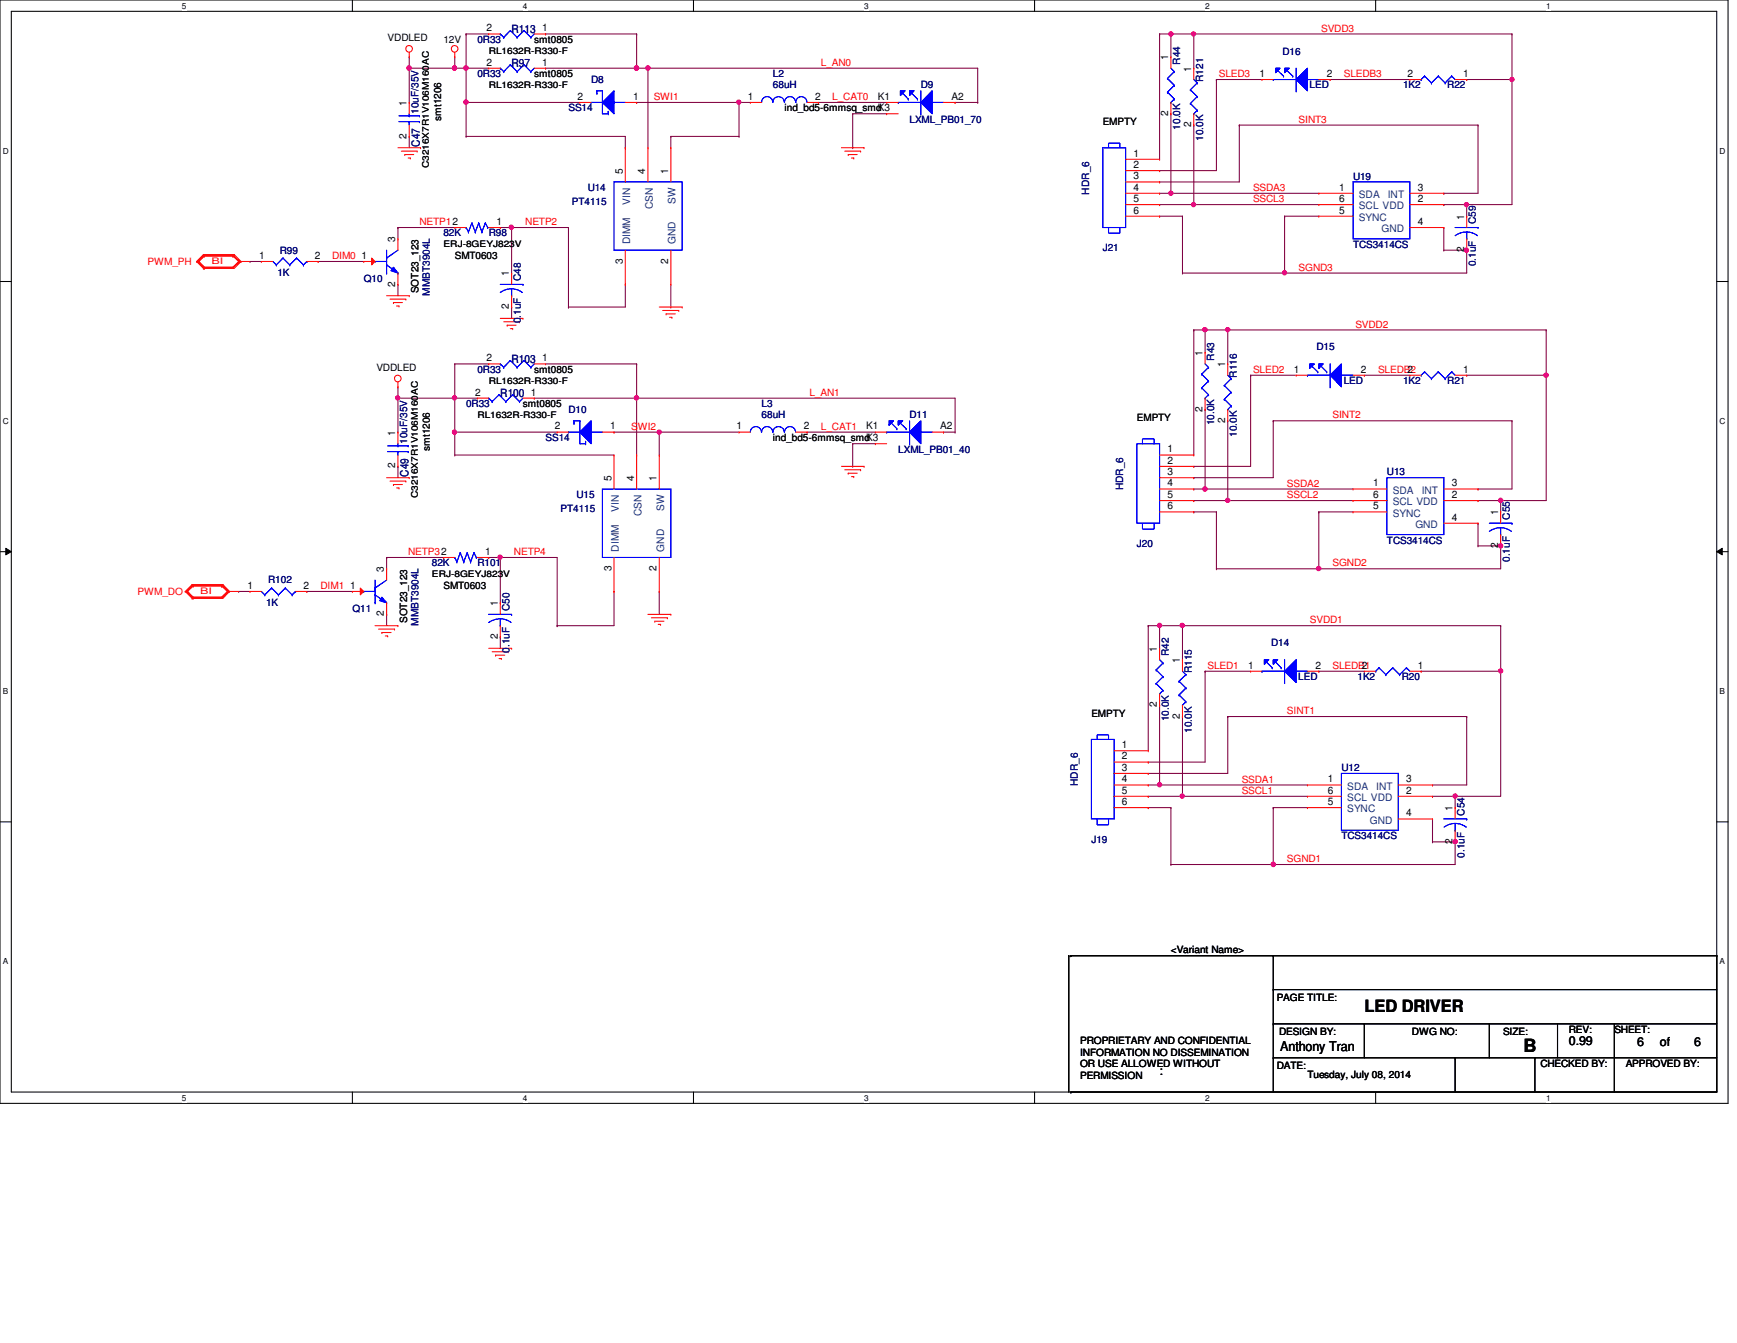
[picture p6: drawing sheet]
<svg xmlns="http://www.w3.org/2000/svg" width="279mm" height="216mm" viewBox="0 0 279 216" stroke-linecap="round" stroke-linejoin="round" font-family="sans-serif">
<defs><g id="words">
<text font-size="2.9" x="245.1" y="169.1">B</text>
<text font-size="2.7" x="219.5" y="162.7">LED DRIVER</text>
<text font-size="2.2" x="205.9" y="169">Anthony Tran</text>
<g font-size="2">
<text x="186.5" y="172.8">:</text>
<text x="252.3" y="168.1">0.99</text>
<text x="263.4" y="168.2">6</text>
<text x="267" y="168.2">of</text>
<text x="272.5" y="168.2">6</text>
</g>
<g font-size="1.8" fill="#000080">
<text x="82.3" y="5.3">R113</text>
<text x="82.3" y="10.8">R97</text>
<text x="67.5" y="23.6" transform="rotate(-90 67.5 23.6)">C47</text>
<text x="82.3" y="58.3">R103</text>
<text x="80.5" y="63.8">R100</text>
<text x="65.7" y="76.6" transform="rotate(-90 65.7 76.6)">C49</text>
</g>
<g font-size="1.7">
<text x="78.3" y="5">2</text>
<text x="87.2" y="5">1</text>
<text x="78.3" y="10.5">2</text>
<text x="87.2" y="10.5">1</text>
<text x="187.9" y="9.7" transform="rotate(-90 187.9 9.7)">1</text>
<text x="191.6" y="11.5" transform="rotate(-90 191.6 11.5)">1</text>
<text x="65.4" y="17" transform="rotate(-90 65.4 17)">1</text>
<text x="92.9" y="16">2</text>
<text x="101.9" y="16">1</text>
<text x="120.3" y="16">1</text>
<text x="131.1" y="16">2</text>
<text x="141.2" y="16">K1</text>
<text x="153" y="16">A2</text>
<text x="202.6" y="12.4">1</text>
<text x="213.4" y="12.4">2</text>
<text x="226.4" y="12.4">2</text>
<text x="235.3" y="12.4">1</text>
<text x="65.4" y="22.3" transform="rotate(-90 65.4 22.3)">2</text>
<text x="187.9" y="18.6" transform="rotate(-90 187.9 18.6)">2</text>
<text x="191.6" y="20.4" transform="rotate(-90 191.6 20.4)">2</text>
<text x="100.2" y="28" transform="rotate(-90 100.2 28)">5</text>
<text x="103.8" y="28" transform="rotate(-90 103.8 28)">4</text>
<text x="107.5" y="28" transform="rotate(-90 107.5 28)">1</text>
<text x="182.3" y="25.2">1</text>
<text x="182.3" y="27">2</text>
<text x="182.3" y="28.8">3</text>
<text x="182.3" y="30.6">4</text>
<text x="182.3" y="32.5">5</text>
<text x="182.3" y="34.3">6</text>
<text x="215.4" y="32.5">6</text>
<text x="215.4" y="30.6">1</text>
<text x="215.4" y="34.3">5</text>
<text x="228" y="30.6">3</text>
<text x="228" y="32.5">2</text>
<text x="235.5" y="35.3" transform="rotate(-90 235.5 35.3)">1</text>
<text x="41.7" y="41.6">1</text>
<text x="50.6" y="41.6">2</text>
<text x="58.1" y="41.6">1</text>
<text x="63.6" y="38.9" transform="rotate(-90 63.6 38.9)">3</text>
<text x="79.9" y="36.2">1</text>
<text x="228" y="36.2">4</text>
<text x="235.5" y="40.6" transform="rotate(-90 235.5 40.6)">2</text>
<text x="63.6" y="46.1" transform="rotate(-90 63.6 46.1)">2</text>
<text x="81.9" y="44.4" transform="rotate(-90 81.9 44.4)">1</text>
<text x="100.2" y="42.4" transform="rotate(-90 100.2 42.4)">3</text>
<text x="107.5" y="42.4" transform="rotate(-90 107.5 42.4)">2</text>
<text x="81.9" y="49.7" transform="rotate(-90 81.9 49.7)">2</text>
<text x="78.3" y="58.1">2</text>
<text x="87.2" y="58.1">1</text>
<text x="193.4" y="57.2" transform="rotate(-90 193.4 57.2)">1</text>
<text x="197.1" y="59.1" transform="rotate(-90 197.1 59.1)">1</text>
<text x="208.1" y="59.9">1</text>
<text x="218.9" y="59.9">2</text>
<text x="226.4" y="59.9">2</text>
<text x="235.3" y="59.9">1</text>
<text x="76.4" y="63.6">2</text>
<text x="85.4" y="63.6">1</text>
<text x="63.6" y="70.1" transform="rotate(-90 63.6 70.1)">1</text>
<text x="89.2" y="69">2</text>
<text x="98.2" y="69">1</text>
<text x="118.5" y="69">1</text>
<text x="129.3" y="69">2</text>
<text x="139.3" y="69">K1</text>
<text x="151.2" y="69">A2</text>
<text x="193.4" y="66.2" transform="rotate(-90 193.4 66.2)">2</text>
<text x="197.1" y="68" transform="rotate(-90 197.1 68)">2</text>
<text x="63.6" y="75.3" transform="rotate(-90 63.6 75.3)">2</text>
<text x="98.3" y="77.3" transform="rotate(-90 98.3 77.3)">5</text>
<text x="102" y="77.3" transform="rotate(-90 102 77.3)">4</text>
<text x="105.6" y="77.3" transform="rotate(-90 105.6 77.3)">1</text>
<text x="187.8" y="72.7">1</text>
<text x="187.8" y="74.5">2</text>
<text x="187.8" y="76.4">3</text>
<text x="187.8" y="78.2">4</text>
<text x="187.8" y="80.1">5</text>
<text x="187.8" y="81.9">6</text>
<text x="220.9" y="80.1">6</text>
<text x="220.9" y="78.2">1</text>
<text x="220.9" y="81.9">5</text>
<text x="233.5" y="78.2">3</text>
<text x="233.5" y="80.1">2</text>
<text x="233.5" y="83.7">4</text>
<text x="241" y="82.8" transform="rotate(-90 241 82.8)">1</text>
<text x="78.1" y="89.2">1</text>
<text x="241" y="88.1" transform="rotate(-90 241 88.1)">2</text>
<text x="39.8" y="94.7">1</text>
<text x="48.8" y="94.7">2</text>
<text x="56.3" y="94.7">1</text>
<text x="61.8" y="92" transform="rotate(-90 61.8 92)">3</text>
<text x="98.3" y="91.8" transform="rotate(-90 98.3 91.8)">3</text>
<text x="105.6" y="91.8" transform="rotate(-90 105.6 91.8)">2</text>
<text x="61.8" y="99.1" transform="rotate(-90 61.8 99.1)">2</text>
<text x="80.1" y="97.5" transform="rotate(-90 80.1 97.5)">1</text>
<text x="80.1" y="102.7" transform="rotate(-90 80.1 102.7)">2</text>
<text x="186.1" y="104.8" transform="rotate(-90 186.1 104.8)">1</text>
<text x="189.8" y="106.6" transform="rotate(-90 189.8 106.6)">1</text>
<text x="200.8" y="107.5">1</text>
<text x="211.6" y="107.5">2</text>
<text x="219.1" y="107.5">2</text>
<text x="228" y="107.5">1</text>
<text x="186.1" y="113.7" transform="rotate(-90 186.1 113.7)">2</text>
<text x="189.8" y="115.5" transform="rotate(-90 189.8 115.5)">2</text>
<text x="180.5" y="120.3">1</text>
<text x="180.5" y="122.1">2</text>
<text x="180.5" y="123.9">3</text>
<text x="180.5" y="125.8">4</text>
<text x="213.6" y="125.8">1</text>
<text x="226.2" y="125.8">3</text>
<text x="180.5" y="127.6">5</text>
<text x="180.5" y="129.4">6</text>
<text x="213.6" y="127.6">6</text>
<text x="213.6" y="129.4">5</text>
<text x="226.2" y="127.6">2</text>
<text x="226.2" y="131.2">4</text>
<text x="233.6" y="130.4" transform="rotate(-90 233.6 130.4)">1</text>
<text x="233.6" y="135.6" transform="rotate(-90 233.6 135.6)">2</text>
</g>
<g font-size="1.7" fill="#004080">
<text x="101.3" y="32.9" transform="rotate(-90 101.3 32.9)">VIN</text>
<text x="105" y="33.7" transform="rotate(-90 105 33.7)">CSN</text>
<text x="108.7" y="32.8" transform="rotate(-90 108.7 32.8)">SW</text>
<text x="218.6" y="33.7">SCL VDD</text>
<text x="218.6" y="31.8">SDA</text>
<text x="218.6" y="35.5">SYNC</text>
<text x="223.2" y="31.8">INT</text>
<text x="101.3" y="39.3" transform="rotate(-90 101.3 39.3)">DIMM</text>
<text x="108.7" y="39.3" transform="rotate(-90 108.7 39.3)">GND</text>
<text x="222.2" y="37.3">GND</text>
<text x="99.5" y="82.3" transform="rotate(-90 99.5 82.3)">VIN</text>
<text x="103.2" y="83" transform="rotate(-90 103.2 83)">CSN</text>
<text x="106.8" y="82.2" transform="rotate(-90 106.8 82.2)">SW</text>
<text x="224" y="81.2">SCL VDD</text>
<text x="224" y="79.4">SDA</text>
<text x="224" y="83.1">SYNC</text>
<text x="228.7" y="79.4">INT</text>
<text x="99.5" y="88.7" transform="rotate(-90 99.5 88.7)">DIMM</text>
<text x="106.8" y="88.7" transform="rotate(-90 106.8 88.7)">GND</text>
<text x="227.7" y="84.9">GND</text>
<text x="216.7" y="128.8">SCL VDD</text>
<text x="216.7" y="127">SDA</text>
<text x="216.7" y="130.6">SYNC</text>
<text x="221.4" y="127">INT</text>
<text x="220.3" y="132.4">GND</text>
</g>
<g font-size="1.6" fill="#f00">
<text x="212.5" y="5.1">SVDD3</text>
<text x="132" y="10.6">L_AN0</text>
<text x="105.2" y="16.1">SWI1</text>
<text x="133.9" y="16.1">L_CAT0</text>
<text x="196" y="12.4">SLED3</text>
<text x="216.2" y="12.4">SLEDB3</text>
<text x="208.9" y="19.7">SINT3</text>
<text x="201.5" y="32.5">SSCL3</text>
<text x="201.5" y="30.7">SSDA3</text>
<text x="53.4" y="41.7">DIM0</text>
<text x="67.5" y="36.2">NETP12</text>
<text x="84.5" y="36.2">NETP2</text>
<text x="23.7" y="42.6">PWM_PH</text>
<text x="208.9" y="43.5">SGND3</text>
<text x="218" y="52.7">SVDD2</text>
<text x="201.5" y="59.9">SLED2</text>
<text x="221.7" y="59.9">SLEDB2</text>
<text x="130.2" y="63.6">L_AN1</text>
<text x="101.5" y="69.1">SWI2</text>
<text x="132" y="69.1">L_CAT1</text>
<text x="214.3" y="67.3">SINT2</text>
<text x="207" y="80.1">SSCL2</text>
<text x="207" y="78.2">SSDA2</text>
<text x="65.7" y="89.2">NETP32</text>
<text x="82.7" y="89.2">NETP4</text>
<text x="22.1" y="95.6">PWM_DO</text>
<text x="51.6" y="94.7">DIM1</text>
<text x="214.3" y="91.1">SGND2</text>
<text x="210.7" y="100.2">SVDD1</text>
<text x="194.2" y="107.5">SLED1</text>
<text x="214.3" y="107.5">SLEDB1</text>
<text x="207" y="114.8">SINT1</text>
<text x="199.7" y="125.8">SSDA1</text>
<text x="199.7" y="127.6">SSCL1</text>
<text x="207" y="138.6">SGND1</text>
</g>
<g font-size="1.6">
<text x="62.4" y="6.6">VDDLED</text>
<text x="71.3" y="6.9">12V</text>
<text x="85.9" y="6.9">smt0805</text>
<text x="85.9" y="12.4">smt0805</text>
<text x="126.2" y="17.9">ind_bd5-6mmsq_smdK3</text>
<text x="71" y="19.4" transform="rotate(-90 71 19.4)">smt1206</text>
<text x="177.4" y="20.1">EMPTY</text>
<text x="73.2" y="41.7">SMT0603</text>
<text x="67.3" y="47.2" transform="rotate(-90 67.3 47.2)">SOT23_123</text>
<text x="60.5" y="59.6">VDDLED</text>
<text x="85.9" y="59.9">smt0805</text>
<text x="84.1" y="65.4">smt0805</text>
<text x="124.3" y="70.9">ind_bd5-6mmsq_smdK3</text>
<text x="182.9" y="67.6">EMPTY</text>
<text x="69.1" y="72.4" transform="rotate(-90 69.1 72.4)">smt1206</text>
<text x="71.3" y="94.7">SMT0603</text>
<text x="65.5" y="100.2" transform="rotate(-90 65.5 100.2)">SOT23_123</text>
<text x="175.6" y="115.2">EMPTY</text>
<text x="188.3" y="153.2">&lt;Variant Name&gt;</text>
<text x="205.4" y="160.9">PAGE TITLE:</text>
<text x="173.7" y="167.9">PROPRIETARY AND CONFIDENTIAL</text>
<text x="205.7" y="166.4">DESIGN BY:</text>
<text x="227.1" y="166.4">DWG NO:</text>
<text x="241.8" y="166.4">SIZE:</text>
<text x="252.3" y="166">REV:</text>
<text x="259.7" y="166">SHEET:</text>
<text x="173.7" y="169.7">INFORMATION NO DISSEMINATION</text>
<text x="173.7" y="171.6">OR USE ALLOWED WITHOUT</text>
<text x="173.7" y="173.4">PERMISSION</text>
<text x="205.4" y="171.9">DATE:</text>
<text x="210.3" y="173.4">Tuesday, July 08, 2014</text>
<text x="247.8" y="171.5">CHECKED BY:</text>
<text x="261.5" y="171.5">APPROVED BY:</text>
</g>
<g font-size="1.6" fill="#000080">
<text x="76.8" y="6.9">0R33</text>
<text x="189.8" y="10.4" transform="rotate(-90 189.8 10.4)">R44</text>
<text x="206.3" y="8.8">D16</text>
<text x="76.8" y="12.4">0R33</text>
<text x="91.4" y="17.9">SS14</text>
<text x="95.1" y="13.3">D8</text>
<text x="124.3" y="12.4">L2</text>
<text x="124.3" y="14.2">68uH</text>
<text x="148.1" y="14.2">D9</text>
<text x="193.5" y="13.2" transform="rotate(-90 193.5 13.2)">R121</text>
<text x="210.7" y="14.2">LED</text>
<text x="225.7" y="14.2">1K2</text>
<text x="232.8" y="14.2">R22</text>
<text x="67.3" y="18.3" transform="rotate(-90 67.3 18.3)">10uF/35V</text>
<text x="146.3" y="19.7">LXML_PB01_70</text>
<text x="189.8" y="20.8" transform="rotate(-90 189.8 20.8)">10.0K</text>
<text x="193.5" y="22.6" transform="rotate(-90 193.5 22.6)">10.0K</text>
<text x="217.6" y="28.9">U19</text>
<text x="92" y="32.9">PT4115</text>
<text x="94.5" y="30.7">U14</text>
<text x="175.2" y="31.3" transform="rotate(-90 175.2 31.3)">HDR_6</text>
<text x="45" y="40.8">R99</text>
<text x="71.3" y="38">82K</text>
<text x="78.6" y="38">R98</text>
<text x="177.4" y="40.4">J21</text>
<text x="217.6" y="39.8">TCS3414CS</text>
<text x="237.4" y="36" transform="rotate(-90 237.4 36)">C59</text>
<text x="44.6" y="44.4">1K</text>
<text x="58.5" y="45.3">Q10</text>
<text x="69.1" y="47.5" transform="rotate(-90 69.1 47.5)">MMBT3904L</text>
<text x="83.8" y="45.2" transform="rotate(-90 83.8 45.2)">C48</text>
<text x="237.4" y="42.8" transform="rotate(-90 237.4 42.8)">0.1uF</text>
<text x="83.8" y="51.9" transform="rotate(-90 83.8 51.9)">0.1uF</text>
<text x="76.8" y="59.9">0R33</text>
<text x="195.3" y="58" transform="rotate(-90 195.3 58)">R43</text>
<text x="211.8" y="56.3">D15</text>
<text x="75" y="65.4">0R33</text>
<text x="122.5" y="65.4">L3</text>
<text x="199" y="60.7" transform="rotate(-90 199 60.7)">R116</text>
<text x="216.2" y="61.8">LED</text>
<text x="225.7" y="61.8">1K2</text>
<text x="232.8" y="61.8">R21</text>
<text x="65.5" y="71.3" transform="rotate(-90 65.5 71.3)">10uF/35V</text>
<text x="87.8" y="70.9">SS14</text>
<text x="91.4" y="66.3">D10</text>
<text x="122.5" y="67.3">68uH</text>
<text x="146.3" y="67.3">D11</text>
<text x="195.3" y="68.4" transform="rotate(-90 195.3 68.4)">10.0K</text>
<text x="199" y="70.2" transform="rotate(-90 199 70.2)">10.0K</text>
<text x="144.5" y="72.8">LXML_PB01_40</text>
<text x="223.1" y="76.4">U13</text>
<text x="90.2" y="82.3">PT4115</text>
<text x="92.7" y="80.1">U15</text>
<text x="180.7" y="78.8" transform="rotate(-90 180.7 78.8)">HDR_6</text>
<text x="242.9" y="83.6" transform="rotate(-90 242.9 83.6)">C55</text>
<text x="182.9" y="87.9">J20</text>
<text x="223.1" y="87.4">TCS3414CS</text>
<text x="43.1" y="93.8">R102</text>
<text x="69.5" y="91.1">82K</text>
<text x="76.8" y="91.1">R101</text>
<text x="242.9" y="90.3" transform="rotate(-90 242.9 90.3)">0.1uF</text>
<text x="42.8" y="97.5">1K</text>
<text x="56.7" y="98.3">Q11</text>
<text x="67.3" y="100.6" transform="rotate(-90 67.3 100.6)">MMBT3904L</text>
<text x="82" y="98.2" transform="rotate(-90 82 98.2)">C50</text>
<text x="82" y="104.9" transform="rotate(-90 82 104.9)">0.1uF</text>
<text x="188" y="105.5" transform="rotate(-90 188 105.5)">R42</text>
<text x="204.5" y="103.8">D14</text>
<text x="191.7" y="108.2" transform="rotate(-90 191.7 108.2)">R115</text>
<text x="208.8" y="109.3">LED</text>
<text x="218.4" y="109.3">1K2</text>
<text x="225.5" y="109.3">R20</text>
<text x="188" y="116" transform="rotate(-90 188 116)">10.0K</text>
<text x="191.7" y="117.8" transform="rotate(-90 191.7 117.8)">10.0K</text>
<text x="215.8" y="124">U12</text>
<text x="173.4" y="126.4" transform="rotate(-90 173.4 126.4)">HDR_6</text>
<text x="235.5" y="131.1" transform="rotate(-90 235.5 131.1)">C54</text>
<text x="175.6" y="135.5">J19</text>
<text x="215.8" y="134.9">TCS3414CS</text>
<text x="235.5" y="137.9" transform="rotate(-90 235.5 137.9)">0.1uF</text>
</g>
<g font-size="1.4">
<text x="78.6" y="8.7">RL1632R-R330-F</text>
<text x="78.6" y="14.1">RL1632R-R330-F</text>
<text x="69" y="27.1" transform="rotate(-90 69 27.1)">C3216X7R1V106M160AC</text>
<text x="71.3" y="39.8">ERJ-8GEYJ823V</text>
<text x="78.6" y="61.7">RL1632R-R330-F</text>
<text x="76.8" y="67.2">RL1632R-R330-F</text>
<text x="67.2" y="80.1" transform="rotate(-90 67.2 80.1)">C3216X7R1V106M160AC</text>
<text x="69.5" y="92.8">ERJ-8GEYJ823V</text>
</g>
<g font-size="1.4" fill="#f00">
<text x="34" y="42.5">BI</text>
<text x="32.2" y="95.5">BI</text>
</g>
<g font-size="1.3">
<text x="29.3" y="1.4">5</text>
<text x="84.1" y="1.4">4</text>
<text x="139" y="1.4">3</text>
<text x="193.8" y="1.4">2</text>
<text x="248.7" y="1.4">1</text>
<text x=".5" y="24.7">D</text>
<text x="276.6" y="24.7">D</text>
<text x=".5" y="68.2">C</text>
<text x="276.6" y="68.2">C</text>
<text x=".5" y="111.6">B</text>
<text x="276.6" y="111.6">B</text>
<text x=".5" y="155">A</text>
<text x="276.6" y="155">A</text>
<text x="29.3" y="177">5</text>
<text x="84.1" y="177">4</text>
<text x="139" y="177">3</text>
<text x="193.8" y="177">2</text>
<text x="248.7" y="177">1</text>
</g>
</g></defs>
<path d="M0 0h278v177.4h-278zM1.8 1.8h274.3v173.8h-274.3z" fill="none" stroke="#000" stroke-width=".17"/>
<g fill="#fff">
<path d="M29.3 .2h.7v1.5h-.7z"/>
<path d="M29.3 175.8h.7v1.4h-.7z"/>
</g>
<path d="M56.7 0v1.8M56.7 175.6v1.8" fill="none" stroke="#000" stroke-width=".17"/>
<g fill="#fff">
<path d="M84.1 .2h.7v1.5h-.7z"/>
<path d="M84.1 175.8h.7v1.4h-.7z"/>
</g>
<path d="M111.5 0v1.8M111.5 175.6v1.8" fill="none" stroke="#000" stroke-width=".17"/>
<g fill="#fff">
<path d="M139 .2h.7v1.5h-.7z"/>
<path d="M139 175.8h.7v1.4h-.7z"/>
</g>
<path d="M166.4 0v1.8M166.4 175.6v1.8" fill="none" stroke="#000" stroke-width=".17"/>
<g fill="#fff">
<path d="M193.8 .2h.8v1.5h-.8z"/>
<path d="M193.8 175.8h.8v1.4h-.8z"/>
</g>
<path d="M221.3 0v1.8M221.3 175.6v1.8" fill="none" stroke="#000" stroke-width=".17"/>
<g fill="#fff">
<path d="M248.7 .2h.7v1.5h-.7z"/>
<path d="M248.7 175.8h.7v1.4h-.7z"/>
<path d="M.5 23.5h.9v1.5h-.9z"/>
<path d="M276.6 23.5h.9v1.5h-.9z"/>
<path d="M.5 67h.9v1.5h-.9z"/>
<path d="M276.6 67h.9v1.5h-.9z"/>
</g>
<path d="M0 45.3h1.8M276.1 45.3h1.9" fill="none" stroke="#000" stroke-width=".17"/>
<g fill="#fff">
<path d="M.5 110.4h.8v1.5h-.8z"/>
<path d="M276.6 110.4h.9v1.5h-.9z"/>
</g>
<path d="M0 88.7h1.8M276.1 88.7h1.9" fill="none" stroke="#000" stroke-width=".17"/>
<path d="M.9 88.1l.9 .6-.9 .5zM276.1 88.7l.9-.6v1.1z" fill="#000"/>
<path d="M.9 88.1l.9 .6-.9 .5zM276.1 88.7l.9-.6v1.1z" fill="none" stroke="#000" stroke-width=".16"/>
<g fill="#fff">
<path d="M.5 153.8h.8v1.5h-.8z"/>
<path d="M276.6 153.8h.9v1.5h-.9z"/>
</g>
<path d="M0 132.1h1.8M276.1 132.1h1.9" fill="none" stroke="#000" stroke-width=".17"/>
<path d="M73.2 69.5h.1M73.2 69.5v3.7M73.2 69.5h16.4M38.4 95.1h.1M38.4 95.1h1.8M80.5 102.4h.1M80.5 102.4v1.8" fill="none" stroke="#800040" stroke-width=".17"/>
<circle cx="73.1" cy="69.5" r=".34" fill="#f0f"/>
<circle cx="73.1" cy="69.5" r=".34" fill="none" stroke="#f0f" stroke-width=".17"/>
<path d="M73.2 64h.1M73.2 64v5.5" fill="none" stroke="#800040" stroke-width=".17"/>
<circle cx="73.1" cy="64" r=".34" fill="#f0f"/>
<circle cx="73.1" cy="64" r=".34" fill="none" stroke="#f0f" stroke-width=".17"/>
<path d="M73.2 64h.1M73.2 64h3.6M85.9 64h.1M85.9 64h16.5M106 69.5h.1M106 69.5h12.9M129.8 69.5h.1M129.8 69.5h11" fill="none" stroke="#800040" stroke-width=".17"/>
<circle cx="106" cy="69.5" r=".34" fill="#f0f"/>
<circle cx="106" cy="69.5" r=".34" fill="none" stroke="#f0f" stroke-width=".17"/>
<path d="M64 64h.1M64 75h.1M64 62.2h.1M64 62.2v7.3M64 75v1.8M64 64h9.2" fill="none" stroke="#800040" stroke-width=".17"/>
<circle cx="64" cy="64" r=".34" fill="#f0f"/>
<circle cx="64" cy="64" r=".34" fill="none" stroke="#f0f" stroke-width=".17"/>
<g fill="none" stroke="#800040" stroke-width=".17">
<path d="M73.2 73.2h.1M73.2 73.2h25.6M102.4 64h.1M102.4 64h51.2M49.4 95.1h.1M49.4 95.1h7.3M62.2 89.6h.1M62.2 98.8h.1M62.2 89.6h9.1M62.2 89.6v1.8M62.2 98.8v1.8M80.5 89.6h.1"/>
<path d="M80.5 89.6h9.1M80.5 89.6v7.3"/>
</g>
<circle cx="80.4" cy="89.6" r=".34" fill="#f0f"/>
<circle cx="80.4" cy="89.6" r=".34" fill="none" stroke="#f0f" stroke-width=".17"/>
<path d="M75 16.5h.1M75 16.5h18.3M40.2 42h.1M40.2 42h1.8M82.3 49.4h.1M82.3 49.4v1.8M78.6 89.6h.1M78.6 89.6h1.9" fill="none" stroke="#800040" stroke-width=".17"/>
<circle cx="75" cy="16.4" r=".36" fill="#f0f"/>
<circle cx="75" cy="16.4" r=".36" fill="none" stroke="#f0f" stroke-width=".17"/>
<path d="M102.4 16.5h.1M102.4 16.5h16.5" fill="none" stroke="#800040" stroke-width=".17"/>
<circle cx="118.8" cy="16.4" r=".34" fill="#f0f"/>
<circle cx="118.8" cy="16.4" r=".34" fill="none" stroke="#f0f" stroke-width=".17"/>
<path d="M75 11h.1M75 11v5.5" fill="none" stroke="#800040" stroke-width=".17"/>
<circle cx="74.9" cy="10.9" r=".37" fill="#f0f"/>
<circle cx="74.9" cy="10.9" r=".37" fill="none" stroke="#f0f" stroke-width=".17"/>
<path d="M104.2 11h.1M104.2 11h53.1" fill="none" stroke="#800040" stroke-width=".17"/>
<circle cx="104.2" cy="10.9" r=".35" fill="#f0f"/>
<circle cx="104.2" cy="10.9" r=".35" fill="none" stroke="#f0f" stroke-width=".17"/>
<path d="M65.8 11h.1M65.8 9.1h.1M65.8 9.1v7.4M73.2 11h.1M73.2 11h5.4M75 11h.1M118.9 16.5h.1M118.9 16.5h1.8M131.7 16.5h.1M131.7 16.5h10.9M65.8 21.9h.1M65.8 21.9v1.8" fill="none" stroke="#800040" stroke-width=".17"/>
<circle cx="73.1" cy="10.9" r=".35" fill="#f0f"/>
<circle cx="73.1" cy="10.9" r=".35" fill="none" stroke="#f0f" stroke-width=".17"/>
<path d="M64 36.6h.1M64 36.6h9.2M64 36.6v1.8M82.3 36.6h.1M82.3 36.6h9.1M82.3 36.6v7.3M51.2 42h.1M51.2 42h7.3M64 45.7h.1M64 45.7v1.8" fill="none" stroke="#800040" stroke-width=".17"/>
<circle cx="82.2" cy="36.5" r=".34" fill="#f0f"/>
<circle cx="82.2" cy="36.5" r=".34" fill="none" stroke="#f0f" stroke-width=".17"/>
<g fill="none" stroke="#800040" stroke-width=".17">
<path d="M75 16.5h.1M75 16.5v5.4M102.4 11h.1M102.4 11h1.8M104.2 11h.1M104.2 11v12.7M118.9 16.5h.1M118.9 16.5v5.4M153.6 16.5h.1M153.6 16.5h3.7M157.3 16.5h.1M157.3 11v5.5"/>
<path d="M75 21.9h.1M75 21.9h25.6v1.8M80.5 36.6h.1M80.5 36.6h1.8M91.4 36.6v12.8M100.6 23.7h.1M107.9 21.9h.1M107.9 21.9v1.8M107.9 21.9h11M118.9 21.9h.1M91.4 49.4h.1M100.6 45.7h.1"/>
<path d="M100.6 45.7v3.7h-9.2M107.9 49.4h.1M107.9 45.7v3.7M151.8 69.5h.1M151.8 69.5h1.8M153.6 69.5h.1M153.6 64v5.5"/>
</g>
<circle cx="102.4" cy="10.9" r=".37" fill="#f0f"/>
<circle cx="102.4" cy="10.9" r=".37" fill="none" stroke="#f0f" stroke-width=".17"/>
<path d="M102.4 64h.1M102.4 64v9.2M98.8 95.1h.1M98.8 95.1v5.5h-9.2M106 95.1h.1M106 95.1v3.7M89.6 100.6h.1" fill="none" stroke="#800040" stroke-width=".17"/>
<circle cx="102.4" cy="64" r=".36" fill="#f0f"/>
<circle cx="102.4" cy="64" r=".36" fill="none" stroke="#f0f" stroke-width=".17"/>
<g fill="none" stroke="#800040" stroke-width=".17">
<path d="M65.8 11h.1M65.8 11h7.4M73.2 11h.1M73.2 9.1v1.9M75 5.5h.1M75 5.5h3.6M75 5.5v5.5M87.8 5.5h.1M87.8 11h.1M87.8 5.5h14.6M102.4 5.5h.1M102.4 5.5v5.5h-14.6"/>
<path d="M73.2 58.5h.1M73.2 58.5h5.4M73.2 58.5v5.5M87.8 58.5h14.6M102.4 58.5h.1M102.4 58.5v5.5M73.2 64h.1M98.8 69.5h.1M98.8 69.5h7.2M102.4 64h.1M106 69.5h.1M106 69.5v3.7"/>
<path d="M89.6 89.6v11M89.6 100.6h.1"/>
</g>
<circle cx="65.8" cy="10.9" r=".37" fill="#f0f"/>
<circle cx="65.8" cy="10.9" r=".37" fill="none" stroke="#f0f" stroke-width=".17"/>
<g fill="none" stroke="#800040" stroke-width=".17">
<path d="M137.2 18.3h.1M137.2 18.3h5.4M137.2 18.3v5.4M137.2 23.7h.1M137.2 71.3h.1M137.2 75h.1M137.2 71.3v3.7M137.2 71.3h3.6M197.5 115.2h.1M197.5 115.2v9.1h-12.8M197.5 115.2h38.4M212.1 107.9h.1"/>
<path d="M212.1 107.9h7.4M228.6 107.9h.1M228.6 107.9h12.8M235.9 115.2h.1M235.9 115.2v11h-5.5M184.7 129.8h.1M184.7 124.3h.1M184.7 126.2h.1M184.7 129.8h3.6M184.7 126.2h1.8M188.3 129.8h.1M188.3 129.8v9.2"/>
<path d="M190.2 128h.1M190.2 128h20.1M230.4 128h.1M230.4 126.2h.1M230.4 128h3.7"/>
</g>
<circle cx="190.2" cy="128" r=".34" fill="#f0f"/>
<circle cx="190.2" cy="128" r=".34" fill="none" stroke="#f0f" stroke-width=".17"/>
<path d="M190.2 100.6h.1M190.2 100.6v5.4M193.8 107.9h.1M193.8 107.9h7.4M193.8 107.9v14.6h-9.1M184.7 122.5h.1" fill="none" stroke="#800040" stroke-width=".17"/>
<circle cx="190.2" cy="100.5" r=".34" fill="#f0f"/>
<circle cx="190.2" cy="100.5" r=".34" fill="none" stroke="#f0f" stroke-width=".17"/>
<path d="M186.5 113.4h.1M186.5 113.4v12.8" fill="none" stroke="#800040" stroke-width=".17"/>
<circle cx="186.5" cy="126.1" r=".34" fill="#f0f"/>
<circle cx="186.5" cy="126.1" r=".34" fill="none" stroke="#f0f" stroke-width=".17"/>
<path d="M184.7 100.6h.1M184.7 100.6v20.1M186.5 100.6h.1M186.5 100.6h3.7M190.2 115.2h.1M190.2 115.2v12.8h-5.5M184.7 128h.1M186.5 126.2h.1M186.5 126.2h23.8" fill="none" stroke="#800040" stroke-width=".17"/>
<circle cx="186.5" cy="100.5" r=".34" fill="#f0f"/>
<circle cx="186.5" cy="100.5" r=".34" fill="none" stroke="#f0f" stroke-width=".17"/>
<path d="M190.2 100.6h.1M190.2 100.6h51.2M241.4 107.9h.1M241.4 107.9v20.1" fill="none" stroke="#800040" stroke-width=".17"/>
<circle cx="241.4" cy="107.9" r=".34" fill="#f0f"/>
<circle cx="241.4" cy="107.9" r=".34" fill="none" stroke="#f0f" stroke-width=".17"/>
<path d="M184.7 100.6h.1M184.7 100.6h1.8M186.5 100.6h.1M186.5 100.6v3.6M204.8 129.8h.1M204.8 129.8h5.5M204.8 129.8v9.2" fill="none" stroke="#800040" stroke-width=".17"/>
<circle cx="204.8" cy="139" r=".35" fill="#f0f"/>
<circle cx="204.8" cy="139" r=".35" fill="none" stroke="#f0f" stroke-width=".17"/>
<path d="M204.8 139h.1M230.4 131.7h.1M230.4 135.3h.1M230.4 131.7v3.6M230.4 135.3h3.7M234.1 135.3h.1M234.1 135.3v3.7h-29.3" fill="none" stroke="#800040" stroke-width=".17"/>
<circle cx="234.1" cy="135.3" r=".34" fill="#f0f"/>
<circle cx="234.1" cy="135.3" r=".34" fill="none" stroke="#f0f" stroke-width=".17"/>
<path d="M234.1 128h.1M234.1 128h7.3M234.1 128v1.8" fill="none" stroke="#800040" stroke-width=".17"/>
<circle cx="234.1" cy="128" r=".34" fill="#f0f"/>
<circle cx="234.1" cy="128" r=".34" fill="none" stroke="#f0f" stroke-width=".17"/>
<g fill="none" stroke="#800040" stroke-width=".17">
<path d="M192 76.8h.1M192 78.6h.1M192 78.6h1.8M204.8 67.6h.1M204.8 67.6v9.2h-12.8M204.8 67.6h38.4M219.5 60.3h.1M219.5 60.3h7.3M235.9 60.3h.1M235.9 60.3h12.8M237.7 78.6h.1M243.2 67.6h.1"/>
<path d="M243.2 67.6v11h-5.5M192 82.3h.1M192 82.3h3.7M195.7 82.3h.1M195.7 82.3v9.1M197.5 80.5h.1M197.5 80.5h20.1M237.7 80.5h.1M237.7 80.5h3.7M241.4 100.6h.1M241.4 100.6v7.3M188.3 139h.1"/>
<path d="M188.3 139h16.5"/>
</g>
<circle cx="197.5" cy="80.4" r=".34" fill="#f0f"/>
<circle cx="197.5" cy="80.4" r=".34" fill="none" stroke="#f0f" stroke-width=".17"/>
<path d="M197.5 53h.1M197.5 53v5.5M192 75h.1M201.2 60.3h.1M201.2 60.3h7.3M201.2 60.3v14.7h-9.2" fill="none" stroke="#800040" stroke-width=".17"/>
<circle cx="197.5" cy="53" r=".34" fill="#f0f"/>
<circle cx="197.5" cy="53" r=".34" fill="none" stroke="#f0f" stroke-width=".17"/>
<path d="M193.8 65.8h.1M193.8 65.8v12.8" fill="none" stroke="#800040" stroke-width=".17"/>
<circle cx="193.8" cy="78.6" r=".36" fill="#f0f"/>
<circle cx="193.8" cy="78.6" r=".36" fill="none" stroke="#f0f" stroke-width=".17"/>
<path d="M192 53h.1M192 53v20.2M193.8 53h.1M193.8 53h3.7M193.8 78.6h.1M193.8 78.6h23.8M197.5 67.6h.1M197.5 67.6v12.9h-5.5M192 80.5h.1" fill="none" stroke="#800040" stroke-width=".17"/>
<circle cx="193.8" cy="53" r=".36" fill="#f0f"/>
<circle cx="193.8" cy="53" r=".36" fill="none" stroke="#f0f" stroke-width=".17"/>
<path d="M197.5 53h.1M197.5 53h51.2M248.7 60.3h.1M248.7 60.3v20.2" fill="none" stroke="#800040" stroke-width=".17"/>
<circle cx="248.7" cy="60.3" r=".36" fill="#f0f"/>
<circle cx="248.7" cy="60.3" r=".36" fill="none" stroke="#f0f" stroke-width=".17"/>
<path d="M192 53h.1M192 53h1.8M193.8 53h.1M193.8 53v3.7M212.1 82.3h.1M212.1 82.3h5.5M212.1 82.3v9.1" fill="none" stroke="#800040" stroke-width=".17"/>
<circle cx="212.1" cy="91.4" r=".36" fill="#f0f"/>
<circle cx="212.1" cy="91.4" r=".36" fill="none" stroke="#f0f" stroke-width=".17"/>
<path d="M212.1 91.4h.1M237.7 84.1h.1M237.7 87.8h.1M237.7 84.1v3.7M237.7 87.8h3.7M241.4 87.8h.1M241.4 87.8v3.6h-29.3" fill="none" stroke="#800040" stroke-width=".17"/>
<circle cx="241.4" cy="87.8" r=".34" fill="#f0f"/>
<circle cx="241.4" cy="87.8" r=".34" fill="none" stroke="#f0f" stroke-width=".17"/>
<path d="M241.4 80.5h.1M241.4 80.5h7.3M241.4 80.5v1.8" fill="none" stroke="#800040" stroke-width=".17"/>
<circle cx="241.4" cy="80.4" r=".34" fill="#f0f"/>
<circle cx="241.4" cy="80.4" r=".34" fill="none" stroke="#f0f" stroke-width=".17"/>
<g fill="none" stroke="#800040" stroke-width=".17">
<path d="M214 12.8h.1M214 12.8h12.8M235.9 12.8h.1M235.9 12.8h7.3M186.5 34.8h.1M186.5 29.3h.1M186.5 31.1h.1M186.5 34.8h3.7M186.5 31.1h1.8M190.2 34.8h.1M190.2 34.8v9.1M192 32.9h.1"/>
<path d="M192 32.9h20.1M199.3 20.1h.1M199.3 20.1v9.2h-12.8M199.3 20.1h38.4M232.2 32.9h.1M232.2 31.1h.1M232.2 32.9h3.7M237.7 20.1h.1M237.7 20.1v11h-5.5M248.7 53h.1M248.7 53v7.3M195.7 91.4h.1"/>
<path d="M195.7 91.4h16.4"/>
</g>
<circle cx="192" cy="32.9" r=".34" fill="#f0f"/>
<circle cx="192" cy="32.9" r=".34" fill="none" stroke="#f0f" stroke-width=".17"/>
<path d="M192 5.5h.1M192 5.5v5.5M195.7 12.8h.1M195.7 12.8h7.3M195.7 12.8v14.6h-9.2M186.5 27.4h.1" fill="none" stroke="#800040" stroke-width=".17"/>
<circle cx="192" cy="5.5" r=".34" fill="#f0f"/>
<circle cx="192" cy="5.5" r=".34" fill="none" stroke="#f0f" stroke-width=".17"/>
<path d="M188.3 18.3h.1M188.3 18.3v12.8" fill="none" stroke="#800040" stroke-width=".17"/>
<circle cx="188.3" cy="31.1" r=".34" fill="#f0f"/>
<circle cx="188.3" cy="31.1" r=".34" fill="none" stroke="#f0f" stroke-width=".17"/>
<path d="M186.5 5.5h.1M186.5 5.5v20.1M188.3 5.5h.1M188.3 5.5h3.7M186.5 32.9h.1M188.3 31.1h.1M188.3 31.1h23.8M192 20.1h.1M192 20.1v12.8h-5.5" fill="none" stroke="#800040" stroke-width=".17"/>
<circle cx="188.3" cy="5.5" r=".34" fill="#f0f"/>
<circle cx="188.3" cy="5.5" r=".34" fill="none" stroke="#f0f" stroke-width=".17"/>
<path d="M192 5.5h.1M192 5.5h51.2M243.2 12.8h.1M243.2 12.8v20.1" fill="none" stroke="#800040" stroke-width=".17"/>
<circle cx="243.2" cy="12.8" r=".34" fill="#f0f"/>
<circle cx="243.2" cy="12.8" r=".34" fill="none" stroke="#f0f" stroke-width=".17"/>
<path d="M186.5 5.5h.1M186.5 5.5h1.8M188.3 5.5h.1M188.3 5.5v3.6M206.6 34.8h.1M206.6 34.8h5.5M206.6 34.8v9.1" fill="none" stroke="#800040" stroke-width=".17"/>
<circle cx="206.6" cy="43.9" r=".34" fill="#f0f"/>
<circle cx="206.6" cy="43.9" r=".34" fill="none" stroke="#f0f" stroke-width=".17"/>
<path d="M232.2 36.6h.1M232.2 36.6v3.6M206.6 43.9h.1M232.2 40.2h.1M232.2 40.2h3.7M235.9 40.2h.1M235.9 40.2v3.7h-29.3" fill="none" stroke="#800040" stroke-width=".17"/>
<circle cx="235.9" cy="40.2" r=".34" fill="#f0f"/>
<circle cx="235.9" cy="40.2" r=".34" fill="none" stroke="#f0f" stroke-width=".17"/>
<path d="M235.9 32.9h.1M235.9 32.9h7.3M235.9 32.9v1.9" fill="none" stroke="#800040" stroke-width=".17"/>
<circle cx="235.9" cy="32.9" r=".34" fill="#f0f"/>
<circle cx="235.9" cy="32.9" r=".34" fill="none" stroke="#f0f" stroke-width=".17"/>
<path d="M243.2 5.5h.1M243.2 5.5v7.3M190.2 43.9h.1M190.2 43.9h16.4" fill="none" stroke="#800040" stroke-width=".17"/>
<g fill="none" stroke="#f00" stroke-width=".17">
<path d="M65.8 9.1h.1M65.8 8.4v.7M73.2 9.1h.1M73.2 8.4v.7M64 23.7h3.6M64.6 24.3h2.5M65.1 24.8h.1M65.1 24.8h1.4M65.7 25.4h.3M66 25.4h.1M67.1 24.3h.1M67.6 23.7h.1"/>
<path d="M135.3 23.7h3.7M135.9 24.3h2.5M136.4 24.8h.1M136.4 24.8h1.5M136.9 25.4h.4M137.3 25.4h.1M138.4 24.3h.1M139 23.7h.1M31.6 42h.1M31.6 42l1.1 1.1M31.8 42h.1M31.8 42l1.1 1.1"/>
<path d="M31.8 42l1.1 1M32 42h.1M32 42l.9 1M32.7 43.1h.1M32.7 40.9h.1M32.7 40.9h5M32.7 40.9l-1.1 1.1M32.9 43.1h.1M32.9 40.9h.1M32.9 43h.1M32.9 41.1h.1M32.9 40.9l-1.1 1.1"/>
<path d="M32.9 43h4.6M32.9 41.1h4.6M32.9 41.1l-1.1 .9M32.9 41.1l-.9 .9M37.5 41.1h.1M37.5 40.9h.1M37.5 41.1l.9 .9M37.5 41.1l1.1 .9M37.5 40.9l1.1 1.1M37.7 40.9h.1M37.7 40.9l1.1 1.1M38.4 42h.1"/>
<path d="M38.4 42l-.9 1M38.4 42h1.8M38.6 42h.1M38.6 42l-1.1 1M38.6 42l-1.1 1.1M38.8 42h.1M38.8 42l-1.1 1.1h-5M62.2 47.5h3.6M62.7 48.1h2.6M63.3 48.6h.1M63.3 48.6h1.4M63.8 49.2h.4"/>
<path d="M64.2 49.2h.1M65.3 48.1h.1M65.8 47.5h.1M80.5 51.2h3.6M81 51.7h2.6M81.6 52.3h.1M81.6 52.3h1.4M82.1 52.8h.4M82.5 52.8h.1M83.6 51.7h.1M84.1 51.2h.1M106 49.4h3.7"/>
<path d="M106.6 49.9h2.6M107.1 50.5h.1M107.1 50.5h1.5M107.7 51h.4M108.1 51h.1M109.2 49.9h.1M109.7 49.4h.1M62.2 76.8h3.6M62.7 77.3h2.6M63.3 77.9h.1M63.3 77.9h1.4M63.8 78.4h.4"/>
<path d="M64 62.2h.1M64 61.4v.8M64.2 78.4h.1M65.3 77.3h.1M65.8 76.8h.1M135.3 75h3.7M135.9 75.5h2.5M136.4 76.1h.1M136.4 76.1h1.5M136.9 76.6h.4M137.3 76.6h.1M138.4 75.5h.1"/>
<path d="M139 75h.1M29.8 95.1h.1M29.8 95.1l1.1 1.1M30 95.1h.1M30 95.1l1.1 1.1M30 95.1l1.1 .9M30.2 95.1h.1M30.2 95.1l.9 .9M30.9 96.2h.1M30.9 94h.1M30.9 94h5M30.9 94l-1.1 1.1"/>
<path d="M31.1 96.2h.1M31.1 94h.1M31.1 96h.1M31.1 94.2h.1M31.1 94l-1.1 1.1M31.1 96h4.5M31.1 94.2h4.5M31.1 94.2l-1.1 .9M31.1 94.2l-.9 .9M35.6 94.2h.1M35.6 94h.1M35.6 94.2l1 .9"/>
<path d="M35.6 94.2l1.1 .9M35.6 94l1.1 1.1M35.9 94h.1M35.9 94l1 1.1M36.6 95.1h.1M36.6 95.1l-1 .9M36.6 95.1h1.8M36.7 95.1h.1M36.7 95.1l-1.1 .9M36.7 95.1l-1.1 1.1M36.9 95.1h.1M36.9 95.1l-1 1.1h-5"/>
<path d="M104.2 98.8h3.7M104.8 99.3h2.6M105.3 99.9h.1M105.3 99.9h1.5M107.4 99.3h.1M107.9 98.8h.1M60.3 100.6h3.7M60.9 101.1h2.6M61.4 101.7h.1M61.4 101.7h1.5M62 102.2h.4M62.4 102.2h.1"/>
<path d="M63.5 101.1h.1M64 100.6h.1M78.6 104.2h3.7M79.2 104.8h2.5M79.7 105.3h.1M79.7 105.3h1.5M80.3 105.9h.3M80.6 105.9h.1M81.7 104.8h.1M82.3 104.2h.1M105.9 100.4h.4M106.3 100.4h.1"/>
<circle cx="65.8" cy="7.8" r=".54"/>
<circle cx="73.1" cy="7.8" r=".54"/>
<circle cx="64" cy="60.8" r=".54"/>
</g>
<g fill="none" stroke="#000" stroke-width=".17">
<path d="M171.9 153.6h.1M171.9 153.6v22M172.3 153.6h.1M172.3 153.6h103.8M204.8 153.6h.1M204.8 159.1h.1M204.8 153.6v22M204.8 159.1h71.3M276.1 153.6h.1M276.1 153.6v22h-103.8M172.3 175.6h.1M204.8 170.1h.1"/>
<path d="M204.8 164.6h.1M204.8 170.1h71.3M204.8 164.6h71.3M219.5 164.6h.1M219.5 164.6v5.5M234.1 170.1h.1M234.1 170.1v5.5M239.6 164.6h.1M239.6 164.6v5.5M246.9 170.1h.1M246.9 170.1v5.5M250.5 164.6h.1"/>
<path d="M250.5 164.6v5.5M259.7 164.6h.1M259.7 164.6v11"/>
</g>
<path d="M215.8 58.5v3.7l-1.8-1.9z" fill="#00f"/>
<path d="M215.8 58.5v3.7l-1.8-1.9z" fill="none" stroke="#00f" stroke-width=".17"/>
<path d="M212.1 58.5h.8l-.8 .7z" fill="#00f"/>
<path d="M212.1 58.5h.8l-.8 .7z" fill="none" stroke="#00f" stroke-width=".17"/>
<path d="M210.7 58.5h.7l-.7 .7z" fill="#00f"/>
<path d="M210.7 58.5h.7l-.7 .7zM211 58.9l1 .9M212 59.8h.1M212.5 58.9l.9 .9M213.4 59.8h.1M214 58.5v3.7M210.3 60.3h.1M210.3 60.3h3.7M214 62.2h.1M215.8 60.3h.1M215.8 60.3h1.8" fill="none" stroke="#00f" stroke-width=".17"/>
<path d="M215.8 58.5v3.7l-1.8-1.9z" fill="#00f"/>
<path d="M215.8 58.5v3.7l-1.8-1.9z" fill="none" stroke="#00f" stroke-width=".17"/>
<path d="M212.1 58.5h.8l-.8 .7z" fill="#00f"/>
<path d="M212.1 58.5h.8l-.8 .7z" fill="none" stroke="#00f" stroke-width=".17"/>
<path d="M210.7 58.5h.7l-.7 .7z" fill="#00f"/>
<g fill="none" stroke="#00f" stroke-width=".17">
<path d="M210.7 58.5h.7l-.7 .7zM211 58.9l1 .9M212 59.8h.1M212.5 58.9l.9 .9M213.4 59.8h.1M214 58.5v3.7M210.3 60.3h.1M210.3 60.3h3.7M214 62.2h.1M215.8 60.3h.1M215.8 60.3h1.8M186 107.7h.1"/>
<path d="M186 109.9h.1M186 107.7l1.1 1.1M186 109.9l1.1 1.1M186.5 111.5h.1M186.5 106l.6 .6M187.1 106.6h.1M187.1 108.8h.1M187.1 111h.1M187.1 106.6l-1.1 1.1M187.1 108.8l-1.1 1.1M187.1 111l-.6 .5"/>
</g>
<path d="M208.5 60.3h.1M208.5 60.3h1.8M217.6 60.3h1.9M219.5 60.3h.1M186.5 104.2h.1M186.5 113.4h.1M186.5 104.2v1.8M186.5 111.5v1.9" fill="none" stroke="#f00" stroke-width=".17"/>
<path d="M98.8 14.6v3.7l-1.9-1.8z" fill="#00f"/>
<g fill="none" stroke="#00f" stroke-width=".17">
<path d="M95.1 16.5h.1M95.1 16.5h1.8M96 14.6h.1M96 15h.1M96 14.6h.9M96 14.6v.4M96.9 14.6h.1M96.9 14.6v3.7h.9M97.8 18.3h.1M97.8 17.9h.1M97.8 17.9v.4M98.8 14.6v3.7l-1.9-1.8z"/>
<path d="M98.8 16.5h.1M98.8 16.5h1.8"/>
</g>
<path d="M98.8 14.6v3.7l-1.9-1.8z" fill="#00f"/>
<g fill="none" stroke="#00f" stroke-width=".17">
<path d="M80.5 5.5h.1M80.5 5.5l.5 .5M81 6h.1M82.1 4.9h.1M82.1 4.9l1.1 1.1M82.1 4.9l-1.1 1.1M83.2 6h.1M84.3 4.9h.1M84.3 4.9l1.1 1.1M84.3 4.9l-1.1 1.1M85.4 6h.1M85.9 5.5l-.5 .5"/>
<path d="M95.1 16.5h.1M95.1 16.5h1.8M96 14.6h.1M96 15h.1M96 14.6h.9M96 14.6v.4M96.9 14.6h.1M96.9 14.6v3.7h.9M97.8 18.3h.1M97.8 17.9h.1M97.8 17.9v.4M98.8 14.6v3.7l-1.9-1.8z"/>
<path d="M98.8 16.5h.1M98.8 16.5h1.8M191.5 14.4h.1M191.5 16.6h.1M191.5 14.4l1.1 1.1M191.5 16.6l1.1 1.1M192 18.3h.1M192 12.8l.6 .5M192.6 13.3h.1M192.6 15.5h.1M192.6 17.7h.1M192.6 13.3l-1.1 1.1"/>
<path d="M192.6 15.5l-1.1 1.1M192.6 17.7l-.6 .6M228.6 12.8h.1M229.2 12.2h.1M229.2 12.2l1.1 1.1M229.2 12.2l-.6 .6M230.3 13.3h.1M231.4 12.2h.1M231.4 12.2l1.1 1.1M231.4 12.2l-1.1 1.1M232.5 13.3h.1M233.5 12.2h.1"/>
<path d="M233.5 12.2l.6 .6M233.5 12.2l-1 1.1M98.8 29.3h10.9v10.9h-10.9zM217.6 29.3h9.2v9.1h-9.2zM80.5 45.7h3.6M82.3 47.5h.1M82.3 46.4l.7 .1 1 .5M82.3 46.4l-1.2 .2-.6 .4M82.3 46.4v1.1M84.1 45.7h.1M120.7 69.5a.89 .89 0 0 1 .9-.9 .89 .89 0 0 1 .9 .9M122.5 69.5a.89 .89 0 0 1 .9-.9 .89 .89 0 0 1 .9 .9"/>
<path d="M124.3 69.5a.91 .91 0 0 1 .9-.9 .91 .91 0 0 1 1 .9M126.2 69.5a.89 .89 0 0 1 .9-.9 .89 .89 0 0 1 .9 .9M42 95.1l.6 .5M42.6 95.6h.1M43.7 94.5h.1M43.7 94.5l-1.1 1.1M43.7 94.5l1.1 1.1M44.8 95.6h.1M45.9 94.5h.1M45.9 94.5l-1.1 1.1M45.9 94.5l1.1 1.1M47 95.6h.1"/>
<path d="M47.5 95.1h.1M47.5 95.1l-.5 .5M73.2 89.6h.1M73.2 89.6l.3 .7M73.5 90.3h.1M74 88.9h.1M74 88.9l.6 1.4M74 88.9l-.5 1.4M74.6 90.3h.1M75.1 88.9h.1M75.1 88.9l.6 1.4M75.1 88.9l-.5 1.4"/>
<path d="M75.7 90.3h.1M76.2 88.9h.1M76.2 88.9l.4 .7M76.2 88.9l-.5 1.4M76.6 89.6h.1M76.6 89.6h.2M239.6 84.1h3.6M241.4 85.9h.1M241.4 84.8l.7 .1 1 .5M241.4 84.8l-.8 .1-1 .5M241.4 84.8v1.1M243.2 84.1h.1"/>
<path d="M221.3 107.9h.1M221.8 107.4h.1M221.8 107.4l1.1 1.1M221.8 107.4l-.5 .5M222.9 108.5h.1M224 107.4h.1M224 107.4l1.1 1.1M224 107.4l-1.1 1.1M225.1 108.5h.1M226.2 107.4h.1M226.2 107.4l.6 .5M226.2 107.4l-1.1 1.1"/>
<path d="M215.8 124.3h9.1v9.2h-9.1z"/>
</g>
<g fill="none" stroke="#f00" stroke-width=".17">
<path d="M78.6 5.5h.1M78.6 5.5h1.9M85.9 5.5h1.9M87.8 5.5h.1M93.3 16.5h.1M93.3 16.5h1.8M100.6 16.5h1.8M102.4 16.5h.1M192 11h.1M192 11v1.8M192 18.3v1.8M226.8 12.8h.1"/>
<path d="M226.8 12.8h1.8M234.1 12.8h1.8M235.9 12.8h.1M100.6 23.7h.1M100.6 23.7v5.6M104.2 23.7h.1M104.2 23.7v5.6M107.9 23.7h.1M107.9 23.7v5.6M192 20.1h.1M212.1 32.9h.1M212.1 31.1h.1"/>
<path d="M212.1 34.8h.1M212.1 32.9h5.5M212.1 31.1h5.5M212.1 34.8h5.5M226.8 32.9h5.4M226.8 31.1h5.4M226.8 36.6h5.4M232.2 31.1h.1M232.2 32.9h.1M232.2 36.6h.1M82.3 43.9h.1M82.3 49.4h.1"/>
<path d="M82.3 43.9v1.8M82.3 47.5v1.9M100.6 45.7h.1M100.6 40.2v5.5M107.9 45.7h.1M107.9 40.2v5.5M118.9 69.5h.1M118.9 69.5h1.8M128 69.5h1.8M129.8 69.5h.1M40.2 95.1h.1M40.2 95.1h1.8"/>
<path d="M47.5 95.1h1.9M49.4 95.1h.1M71.3 89.6h.1M71.3 89.6h1.9M76.8 89.6h1.8M78.6 89.6h.1M241.4 82.3h.1M241.4 87.8h.1M241.4 82.3v1.8M241.4 85.9v1.9M219.5 107.9h.1M219.5 107.9h1.8"/>
<path d="M226.8 107.9h1.8M228.6 107.9h.1M210.3 128h.1M210.3 126.2h.1M210.3 129.8h.1M210.3 128h5.5M210.3 126.2h5.5M210.3 129.8h5.5M224.9 128h5.5M224.9 126.2h5.5M224.9 131.7h5.5M230.4 126.2h.1"/>
<path d="M230.4 128h.1M230.4 131.7h.1"/>
</g>
<path d="M63.3 43l.7 .9-1.1-.4z" fill="#00f"/>
<path d="M60.3 42h.1M60.3 42h1.9M62.2 41.5h.1M62.2 43.9h.1M62.2 42.6l1.8 1.3M62.2 40.2v3.7M63.3 43l.7 .9-1.1-.4zM64 43.9h.1M64 40.2l-1.8 1.3" fill="none" stroke="#00f" stroke-width=".17"/>
<path d="M63.3 43l.7 .9-1.1-.4z" fill="#00f"/>
<path d="M60.3 42h.1M60.3 42h1.9M62.2 41.5h.1M62.2 43.9h.1M62.2 42.6l1.8 1.3M62.2 40.2v3.7M63.3 43l.7 .9-1.1-.4zM64 43.9h.1M64 40.2l-1.8 1.3" fill="none" stroke="#00f" stroke-width=".17"/>
<path d="M64 38.4h.1M64 38.4v1.8M64 45.7h.1M64 43.9v1.8" fill="none" stroke="#f00" stroke-width=".17"/>
<path d="M59.8 41.5l.5 .5-.5 .6z" fill="#f00"/>
<g fill="none" stroke="#f00" stroke-width=".17">
<path d="M181.1 25.6h5.4M181.1 27.4h5.4M181.1 29.3h5.4M181.1 31.1h5.4M181.1 32.9h5.4M181.1 34.8h5.4M186.5 25.6h.1M186.5 27.4h.1M186.5 29.3h.1M186.5 31.1h.1M186.5 32.9h.1M186.5 34.8h.1"/>
<path d="M42 42h.1M42 42h1.9M49.4 42h1.8M51.2 42h.1M58.5 42h.1M58.5 42h1.8M59.8 41.5l.5 .5-.5 .6z"/>
</g>
<g fill="none" stroke="#00f" stroke-width=".17">
<path d="M177.4 23.7h3.7v12.9h-3.7zM178.3 23.7v-.7h1.8v.7M178.3 36.6v.9h1.8v-.9M43.9 42l.5 .6M44.4 42.6h.1M45.5 41.5h.1M45.5 41.5l-1.1 1.1M45.5 41.5l1.1 1.1M46.6 42.6h.1M47.7 41.5h.1M47.7 41.5l-1.1 1.1M47.7 41.5l1.1 1.1"/>
<path d="M48.8 42.6h.1M49.4 42h.1M49.4 42l-.6 .6"/>
</g>
<path d="M149.9 14.6v3.7l-1.8-1.8z" fill="#00f"/>
<path d="M149.9 14.6v3.7l-1.8-1.8z" fill="none" stroke="#00f" stroke-width=".17"/>
<path d="M146.3 14.6h.7l-.7 .8z" fill="#00f"/>
<path d="M146.3 14.6h.7l-.7 .8z" fill="none" stroke="#00f" stroke-width=".17"/>
<path d="M144.8 14.6h.8l-.8 .8z" fill="#00f"/>
<path d="M144.5 16.5h.1M144.5 16.5h3.6M144.8 14.6h.8l-.8 .8zM145.2 15l.9 .9M146.1 15.9h.1M146.6 15l1 .9M147.6 15.9h.1M148.1 18.3h.1M148.1 14.6v3.7M149.9 16.5h.1M149.9 16.5h1.9" fill="none" stroke="#00f" stroke-width=".17"/>
<path d="M149.9 14.6v3.7l-1.8-1.8z" fill="#00f"/>
<path d="M149.9 14.6v3.7l-1.8-1.8z" fill="none" stroke="#00f" stroke-width=".17"/>
<path d="M146.3 14.6h.7l-.7 .8z" fill="#00f"/>
<path d="M146.3 14.6h.7l-.7 .8z" fill="none" stroke="#00f" stroke-width=".17"/>
<path d="M144.8 14.6h.8l-.8 .8z" fill="#00f"/>
<g fill="none" stroke="#00f" stroke-width=".17">
<path d="M144.5 16.5h.1M144.5 16.5h3.6M144.8 14.6h.8l-.8 .8zM145.2 15l.9 .9M146.1 15.9h.1M146.6 15l1 .9M147.6 15.9h.1M148.1 18.3h.1M148.1 14.6v3.7M149.9 16.5h.1M149.9 16.5h1.9M193.8 58.5l.6 .6"/>
<path d="M194.4 59.1h.1M194.4 59.1l-1.1 1.1M96.9 78.6h11v11h-11zM193.3 60.2h.1M193.3 62.4h.1M193.3 60.2l1.1 1.1M193.3 62.4l1.1 1.1M193.8 64h.1M194.4 61.3h.1M194.4 63.5h.1M194.4 61.3l-1.1 1.1M194.4 63.5l-.6 .5"/>
<path d="M175.6 118.9h3.6v12.8h-3.6zM176.5 118.9v-.7h1.8v.7M176.5 131.7v.9h1.8v-.9"/>
</g>
<g fill="none" stroke="#f00" stroke-width=".17">
<path d="M142.6 16.5h.1M142.6 18.3h.1M142.6 16.5h1.9M142.6 18.3h1.9M151.8 16.5h1.8M153.6 16.5h.1M193.8 56.7h.1M193.8 56.7v1.8M98.8 73.2h.1M98.8 73.2v5.4M102.4 73.2h.1M102.4 73.2v5.4"/>
<path d="M106 73.2h.1M106 73.2v5.4M193.8 65.8h.1M193.8 64v1.8M98.8 95.1h.1M98.8 89.6v5.5M106 95.1h.1M106 89.6v5.5M179.2 120.7h5.5M179.2 122.5h5.5M179.2 124.3h5.5M179.2 126.2h5.5"/>
<path d="M179.2 128h5.5M179.2 129.8h5.5M184.7 120.7h.1M184.7 122.5h.1M184.7 124.3h.1M184.7 126.2h.1M184.7 128h.1M184.7 129.8h.1"/>
</g>
<path d="M210.3 11v3.6l-1.8-1.8z" fill="#00f"/>
<path d="M210.3 11v3.6l-1.8-1.8z" fill="none" stroke="#00f" stroke-width=".17"/>
<path d="M206.6 11h.8l-.8 .7z" fill="#00f"/>
<path d="M206.6 11h.8l-.8 .7z" fill="none" stroke="#00f" stroke-width=".17"/>
<path d="M205.2 11h.7l-.7 .7z" fill="#00f"/>
<path d="M204.8 12.8h.1M204.8 12.8h3.7M205.2 11h.7l-.7 .7zM205.5 11.3l1 .9M206.5 12.2h.1M207 11.3l.9 .9M207.9 12.2h.1M208.5 14.6h.1M208.5 11v3.6M210.3 12.8h.1M210.3 12.8h1.8" fill="none" stroke="#00f" stroke-width=".17"/>
<path d="M210.3 11v3.6l-1.8-1.8z" fill="#00f"/>
<path d="M210.3 11v3.6l-1.8-1.8z" fill="none" stroke="#00f" stroke-width=".17"/>
<path d="M206.6 11h.8l-.8 .7z" fill="#00f"/>
<path d="M206.6 11h.8l-.8 .7z" fill="none" stroke="#00f" stroke-width=".17"/>
<path d="M205.2 11h.7l-.7 .7z" fill="#00f"/>
<g fill="none" stroke="#00f" stroke-width=".17">
<path d="M204.8 12.8h.1M204.8 12.8h3.7M205.2 11h.7l-.7 .7zM205.5 11.3l1 .9M206.5 12.2h.1M207 11.3l.9 .9M207.9 12.2h.1M208.5 14.6h.1M208.5 11v3.6M210.3 12.8h.1M210.3 12.8h1.8M234.1 36.6h3.6"/>
<path d="M235.9 38.4h.1M235.9 37.3l.8 .1 1 .5M235.9 37.3l-.8 .1-1 .5M235.9 37.3v1.1M237.7 36.6h.1M229.2 59.8h.1M229.2 59.8l1.1 1.1M229.2 59.8l-.6 .5M231.4 59.8h.1M231.4 59.8l1.1 1.1M231.4 59.8l-1.1 1.1M233.5 59.8h.1"/>
<path d="M233.5 59.8l.6 .5M233.5 59.8l-1 1.1M62.4 72.6h3.3M62.4 71.7h3.3M64 71.7h.1M64 72.6h.1M64 71.3v.4M64 72.6v.6M65.7 72.6h.1M65.7 71.7h.1M78.6 64h.1M78.6 64l.6 .6"/>
<path d="M79.2 64.6h.1M80.3 63.5h.1M80.3 63.5l1.1 1.1M80.3 63.5l-1.1 1.1M81.4 64.6h.1M82.5 63.5h.1M82.5 63.5l1.1 1.1M82.5 63.5l-1.1 1.1M83.6 64.6h.1M84.1 64l-.5 .6M223.1 76.8h9.1v9.1h-9.1zM228.6 60.3h.1"/>
<path d="M230.3 60.9h.1M232.5 60.9h.1"/>
</g>
<g fill="none" stroke="#f00" stroke-width=".17">
<path d="M203 12.8h.1M203 12.8h1.8M212.1 12.8h1.9M214 12.8h.1M235.9 34.8h.1M235.9 34.8v1.8M235.9 38.4v1.8M235.9 40.2h.1M64 69.5h.1M64 75h.1M64 69.5v1.8M64 73.2v1.8"/>
<path d="M76.8 64h.1M76.8 64h1.8M84.1 64h1.8M85.9 64h.1M217.6 78.6h.1M217.6 78.6h5.5M226.8 60.3h.1M226.8 60.3h1.8M232.2 78.6h5.5M234.1 60.3h1.8M235.9 60.3h.1M237.7 78.6h.1"/>
<path d="M217.6 80.5h.1M217.6 82.3h.1M217.6 80.5h5.5M217.6 82.3h5.5M232.2 80.5h5.5M232.2 84.1h5.5M237.7 80.5h.1M237.7 84.1h.1"/>
</g>
<path d="M146.3 69.5l1.8-1.9v3.7z" fill="#00f"/>
<path d="M146.3 69.5l1.8-1.9v3.7z" fill="none" stroke="#00f" stroke-width=".17"/>
<path d="M144.5 67.6h.7l-.7 .8z" fill="#00f"/>
<path d="M144.5 67.6h.7l-.7 .8z" fill="none" stroke="#00f" stroke-width=".17"/>
<path d="M143 67.6h.7l-.7 .8z" fill="#00f"/>
<path d="M142.6 69.5h.1M142.6 69.5h3.7M143 67.6h.7l-.7 .8zM143.4 68l.9 .9M144.3 68.9h.1M144.8 68l1 .9M145.8 68.9h.1M146.3 71.3h.1M146.3 67.6v3.7M148.1 69.5h.1M148.1 69.5h1.8" fill="none" stroke="#00f" stroke-width=".17"/>
<path d="M146.3 69.5l1.8-1.9v3.7z" fill="#00f"/>
<path d="M146.3 69.5l1.8-1.9v3.7z" fill="none" stroke="#00f" stroke-width=".17"/>
<path d="M144.5 67.6h.7l-.7 .8z" fill="#00f"/>
<path d="M144.5 67.6h.7l-.7 .8z" fill="none" stroke="#00f" stroke-width=".17"/>
<path d="M143 67.6h.7l-.7 .8z" fill="#00f"/>
<g fill="none" stroke="#00f" stroke-width=".17">
<path d="M124.3 16.4a.89 .89 0 0 0-.9-.9 .89 .89 0 0 0-.9 1M126.2 16.4a.91 .91 0 0 0-1-.9 .91 .91 0 0 0-.9 1M128 16.4a.89 .89 0 0 0-.9-.9 .89 .89 0 0 0-.9 1M129.8 16.4a.89 .89 0 0 0-.9-.9 .89 .89 0 0 0-.9 1M75 36.6h.1M75 36.6l.4 .7M75.4 37.3h.1M75.9 35.9h.1M75.9 35.9l.6 1.4M75.9 35.9l-.5 1.4M76.5 37.3h.1M77 35.9h.1"/>
<path d="M77 35.9l.5 1.4M77 35.9l-.5 1.4M77.5 37.3h.1M78.1 35.9h.1M78.1 35.9l.3 .7M78.1 35.9l-.6 1.4M78.4 36.6h.1M78.4 36.6h.2M142.6 69.5h.1M142.6 69.5h3.7M143 67.6h.7l-.7 .8zM143.4 68l.9 .9"/>
<path d="M144.3 68.9h.1M144.8 68l1 .9M145.8 68.9h.1M146.3 71.3h.1M146.3 67.6v3.7M148.1 69.5h.1M148.1 69.5h1.8M196.9 62h.1M196.9 64.2h.1M196.9 62l1.1 1.1M196.9 64.2l1.1 1.1M197.5 65.8h.1"/>
<path d="M197.5 60.3l.5 .6M198 60.9h.1M198 63.1h.1M198 65.3h.1M198 60.9l-1.1 1.1M198 63.1l-1.1 1.1M198 65.3l-.5 .5M189.7 109.5h.1M189.7 111.7h.1M189.7 109.5l1.1 1.1M189.7 111.7l1.1 1.1M190.2 113.4h.1"/>
<path d="M190.2 107.9l.6 .6M190.8 108.5h.1M190.8 110.6h.1M190.8 112.8h.1M190.8 108.5l-1.1 1M190.8 110.6l-1.1 1.1M190.8 112.8l-.6 .6"/>
</g>
<g fill="none" stroke="#f00" stroke-width=".17">
<path d="M120.7 16.5h.1M120.7 16.5h1.8M129.8 16.5h1.9M131.7 16.5h.1M73.2 36.6h.1M73.2 36.6h1.8M78.6 36.6h1.9M80.5 36.6h.1M197.5 58.5h.1M197.5 58.5v1.8M140.8 69.5h.1M140.8 71.3h.1"/>
<path d="M140.8 69.5h1.8M140.8 71.3h1.8M149.9 69.5h1.9M151.8 69.5h.1M197.5 67.6h.1M197.5 65.8v1.8M190.2 106h.1M190.2 115.2h.1M190.2 106v1.9M190.2 113.4v1.8"/>
</g>
<path d="M208.5 106v3.7l-1.9-1.8z" fill="#00f"/>
<path d="M208.5 106v3.7l-1.9-1.8z" fill="none" stroke="#00f" stroke-width=".17"/>
<path d="M204.8 106h.7l-.7 .8z" fill="#00f"/>
<path d="M204.8 106h.7l-.7 .8z" fill="none" stroke="#00f" stroke-width=".17"/>
<path d="M203.4 106h.7l-.7 .8z" fill="#00f"/>
<path d="M203 107.9h.1M203 107.9h3.6M203.4 106h.7l-.7 .8zM203.7 106.4l.9 1M204.6 107.4h.1M205.2 106.4l.9 1M206.1 107.4h.1M206.6 109.7h.1M206.6 106v3.7M208.5 107.9h.1M208.5 107.9h1.8" fill="none" stroke="#00f" stroke-width=".17"/>
<path d="M208.5 106v3.7l-1.9-1.8z" fill="#00f"/>
<path d="M208.5 106v3.7l-1.9-1.8z" fill="none" stroke="#00f" stroke-width=".17"/>
<path d="M204.8 106h.7l-.7 .8z" fill="#00f"/>
<path d="M204.8 106h.7l-.7 .8z" fill="none" stroke="#00f" stroke-width=".17"/>
<path d="M203.4 106h.7l-.7 .8z" fill="#00f"/>
<g fill="none" stroke="#00f" stroke-width=".17">
<path d="M203 107.9h.1M203 107.9h3.6M203.4 106h.7l-.7 .8zM203.7 106.4l.9 1M204.6 107.4h.1M205.2 106.4l.9 1M206.1 107.4h.1M206.6 109.7h.1M206.6 106v3.7M208.5 107.9h.1M208.5 107.9h1.8M232.2 131.7h3.7"/>
<path d="M234.1 133.5h.1M234.1 132.4l.7 .1 1 .5M234.1 132.4l-.8 .1-1 .5M234.1 132.4v1.1M235.9 131.7h.1"/>
</g>
<path d="M201.2 107.9h.1M201.2 107.9h1.8M210.3 107.9h1.8M212.1 107.9h.1M234.1 129.8h.1M234.1 135.3h.1M234.1 129.8v1.9M234.1 133.5v1.8" fill="none" stroke="#f00" stroke-width=".17"/>
<path d="M93.3 69.5l1.8-1.9v3.7z" fill="#00f"/>
<g fill="none" stroke="#00f" stroke-width=".17">
<path d="M91.4 69.5h.1M91.4 69.5h1.9M92.3 67.6h.1M92.3 68h.1M92.3 67.6h1M92.3 67.6v.4M93.3 69.5l1.8-1.9v3.7zM93.3 67.6h.1M93.3 67.6v3.7h.9M94.2 71.3h.1M94.2 71h.1M94.2 71v.3"/>
<path d="M95.1 69.5h.1M95.1 69.5h1.8"/>
</g>
<path d="M93.3 69.5l1.8-1.9v3.7z" fill="#00f"/>
<g fill="none" stroke="#00f" stroke-width=".17">
<path d="M64.2 19.6h3.3M64.2 18.6h3.3M65.8 18.6h.1M65.8 19.6h.1M65.8 18.3v.3M65.8 19.6v.5M67.5 19.6h.1M67.5 18.6h.1M80.5 11h.1M80.5 11l.5 .5M81 11.5h.1M82.1 10.4h.1"/>
<path d="M82.1 10.4l1.1 1.1M82.1 10.4l-1.1 1.1M83.2 11.5h.1M84.3 10.4h.1M84.3 10.4l1.1 1.1M84.3 10.4l-1.1 1.1M85.4 11.5h.1M85.9 11l-.5 .5M80.5 58.5h.1M80.5 58.5l.5 .6M81 59.1h.1M82.1 58h.1"/>
<path d="M82.1 58l1.1 1.1M82.1 58l-1.1 1.1M83.2 59.1h.1M84.3 58h.1M84.3 58l1.1 1.1M84.3 58l-1.1 1.1M85.4 59.1h.1M85.9 58.5l-.5 .6M91.4 69.5h.1M91.4 69.5h1.9M92.3 67.6h.1M92.3 68h.1"/>
<path d="M92.3 67.6h1M92.3 67.6v.4M93.3 69.5l1.8-1.9v3.7zM93.3 67.6h.1M93.3 67.6v3.7h.9M94.2 71.3h.1M94.2 71h.1M94.2 71v.3M95.1 69.5h.1M95.1 69.5h1.8M182.9 71.3h3.6v12.8h-3.6zM183.8 71.3v-.7h1.8v.7"/>
<path d="M183.8 84.1v.9h1.8v-.9"/>
</g>
<g fill="none" stroke="#f00" stroke-width=".17">
<path d="M65.8 16.5h.1M65.8 16.5v1.8M78.6 11h.1M78.6 11h1.9M85.9 11h1.9M87.8 11h.1M65.8 21.9h.1M65.8 20.1v1.8M78.6 58.5h.1M78.6 58.5h1.9M85.9 58.5h1.9M87.8 58.5h.1"/>
<path d="M89.6 69.5h.1M89.6 69.5h1.8M96.9 69.5h1.9M98.8 69.5h.1M186.5 73.2h5.5M186.5 75h5.5M186.5 76.8h5.5M186.5 78.6h5.5M192 73.2h.1M192 75h.1M192 76.8h.1M192 78.6h.1"/>
<path d="M186.5 80.5h5.5M186.5 82.3h5.5M192 80.5h.1M192 82.3h.1"/>
</g>
<path d="M61.4 96l.8 .9-1.1-.3z" fill="#00f"/>
<path d="M58.5 95.1h.1M58.5 95.1h1.8M60.3 94.5h.1M60.3 96.9h.1M60.3 95.6l1.9 1.3M60.3 93.3v3.6M61.4 96l.8 .9-1.1-.3zM62.2 96.9h.1M62.2 93.3l-1.9 1.2" fill="none" stroke="#00f" stroke-width=".17"/>
<path d="M61.4 96l.8 .9-1.1-.3z" fill="#00f"/>
<path d="M58.5 95.1h.1M58.5 95.1h1.8M60.3 94.5h.1M60.3 96.9h.1M60.3 95.6l1.9 1.3M60.3 93.3v3.6M61.4 96l.8 .9-1.1-.3zM62.2 96.9h.1M62.2 93.3l-1.9 1.2" fill="none" stroke="#00f" stroke-width=".17"/>
<path d="M62.2 98.8h.1M62.2 91.4h.1M62.2 91.4v1.9M62.2 96.9v1.9" fill="none" stroke="#f00" stroke-width=".17"/>
<path d="M58 94.5l.5 .6-.5 .5z" fill="#f00"/>
<path d="M188.3 9.1h.1M188.3 18.3h.1M188.3 9.1v1.9M188.3 16.5v1.8M56.7 95.1h.1M56.7 95.1h1.8M58 94.5l.5 .6-.5 .5zM80.5 96.9h.1M80.5 96.9v1.9M80.5 102.4h.1M80.5 100.6v1.8" fill="none" stroke="#f00" stroke-width=".17"/>
<g fill="none" stroke="#00f" stroke-width=".17">
<path d="M187.8 12.6h.1M187.8 14.8h.1M187.8 12.6l1.1 1.1M187.8 14.8l1.1 1.1M188.3 16.5h.1M188.3 11l.6 .5M188.9 11.5h.1M188.9 13.7h.1M188.9 15.9h.1M188.9 11.5l-1.1 1.1M188.9 13.7l-1.1 1.1M188.9 15.9l-.6 .6"/>
<path d="M78.6 98.8h3.7M80.5 99.5l.7 .1 1 .5M80.5 99.5l-.8 .1-1.1 .5M80.5 99.5v1.1M82.3 98.8h.1M80.5 100.6h.1"/>
</g>
<circle cx="73.1" cy="69.5" r=".34" fill="#f0f"/>
<circle cx="73.1" cy="69.5" r=".34" fill="none" stroke="#f0f" stroke-width=".17"/>
<circle cx="73.1" cy="64" r=".34" fill="#f0f"/>
<circle cx="73.1" cy="64" r=".34" fill="none" stroke="#f0f" stroke-width=".17"/>
<circle cx="106" cy="69.5" r=".34" fill="#f0f"/>
<circle cx="106" cy="69.5" r=".34" fill="none" stroke="#f0f" stroke-width=".17"/>
<circle cx="64" cy="64" r=".34" fill="#f0f"/>
<circle cx="64" cy="64" r=".34" fill="none" stroke="#f0f" stroke-width=".17"/>
<circle cx="80.4" cy="89.6" r=".34" fill="#f0f"/>
<circle cx="80.4" cy="89.6" r=".34" fill="none" stroke="#f0f" stroke-width=".17"/>
<circle cx="75" cy="16.4" r=".36" fill="#f0f"/>
<circle cx="75" cy="16.4" r=".36" fill="none" stroke="#f0f" stroke-width=".17"/>
<circle cx="118.8" cy="16.4" r=".34" fill="#f0f"/>
<circle cx="118.8" cy="16.4" r=".34" fill="none" stroke="#f0f" stroke-width=".17"/>
<circle cx="74.9" cy="10.9" r=".37" fill="#f0f"/>
<circle cx="74.9" cy="10.9" r=".37" fill="none" stroke="#f0f" stroke-width=".17"/>
<circle cx="104.2" cy="10.9" r=".35" fill="#f0f"/>
<circle cx="104.2" cy="10.9" r=".35" fill="none" stroke="#f0f" stroke-width=".17"/>
<circle cx="73.1" cy="10.9" r=".35" fill="#f0f"/>
<circle cx="73.1" cy="10.9" r=".35" fill="none" stroke="#f0f" stroke-width=".17"/>
<circle cx="82.2" cy="36.5" r=".34" fill="#f0f"/>
<circle cx="82.2" cy="36.5" r=".34" fill="none" stroke="#f0f" stroke-width=".17"/>
<circle cx="102.4" cy="10.9" r=".37" fill="#f0f"/>
<circle cx="102.4" cy="10.9" r=".37" fill="none" stroke="#f0f" stroke-width=".17"/>
<circle cx="102.4" cy="64" r=".36" fill="#f0f"/>
<circle cx="102.4" cy="64" r=".36" fill="none" stroke="#f0f" stroke-width=".17"/>
<circle cx="65.8" cy="10.9" r=".37" fill="#f0f"/>
<circle cx="65.8" cy="10.9" r=".37" fill="none" stroke="#f0f" stroke-width=".17"/>
<circle cx="190.2" cy="128" r=".34" fill="#f0f"/>
<circle cx="190.2" cy="128" r=".34" fill="none" stroke="#f0f" stroke-width=".17"/>
<circle cx="190.2" cy="100.5" r=".34" fill="#f0f"/>
<circle cx="190.2" cy="100.5" r=".34" fill="none" stroke="#f0f" stroke-width=".17"/>
<circle cx="186.5" cy="126.1" r=".34" fill="#f0f"/>
<circle cx="186.5" cy="126.1" r=".34" fill="none" stroke="#f0f" stroke-width=".17"/>
<circle cx="186.5" cy="100.5" r=".34" fill="#f0f"/>
<circle cx="186.5" cy="100.5" r=".34" fill="none" stroke="#f0f" stroke-width=".17"/>
<circle cx="241.4" cy="107.9" r=".34" fill="#f0f"/>
<circle cx="241.4" cy="107.9" r=".34" fill="none" stroke="#f0f" stroke-width=".17"/>
<circle cx="204.8" cy="139" r=".35" fill="#f0f"/>
<circle cx="204.8" cy="139" r=".35" fill="none" stroke="#f0f" stroke-width=".17"/>
<circle cx="234.1" cy="135.3" r=".34" fill="#f0f"/>
<circle cx="234.1" cy="135.3" r=".34" fill="none" stroke="#f0f" stroke-width=".17"/>
<circle cx="234.1" cy="128" r=".34" fill="#f0f"/>
<circle cx="234.1" cy="128" r=".34" fill="none" stroke="#f0f" stroke-width=".17"/>
<circle cx="197.5" cy="80.4" r=".34" fill="#f0f"/>
<circle cx="197.5" cy="80.4" r=".34" fill="none" stroke="#f0f" stroke-width=".17"/>
<circle cx="197.5" cy="53" r=".34" fill="#f0f"/>
<circle cx="197.5" cy="53" r=".34" fill="none" stroke="#f0f" stroke-width=".17"/>
<circle cx="193.8" cy="78.6" r=".36" fill="#f0f"/>
<circle cx="193.8" cy="78.6" r=".36" fill="none" stroke="#f0f" stroke-width=".17"/>
<circle cx="193.8" cy="53" r=".36" fill="#f0f"/>
<circle cx="193.8" cy="53" r=".36" fill="none" stroke="#f0f" stroke-width=".17"/>
<circle cx="248.7" cy="60.3" r=".36" fill="#f0f"/>
<circle cx="248.7" cy="60.3" r=".36" fill="none" stroke="#f0f" stroke-width=".17"/>
<circle cx="212.1" cy="91.4" r=".36" fill="#f0f"/>
<circle cx="212.1" cy="91.4" r=".36" fill="none" stroke="#f0f" stroke-width=".17"/>
<circle cx="241.4" cy="87.8" r=".34" fill="#f0f"/>
<circle cx="241.4" cy="87.8" r=".34" fill="none" stroke="#f0f" stroke-width=".17"/>
<circle cx="241.4" cy="80.4" r=".34" fill="#f0f"/>
<circle cx="241.4" cy="80.4" r=".34" fill="none" stroke="#f0f" stroke-width=".17"/>
<circle cx="192" cy="32.9" r=".34" fill="#f0f"/>
<circle cx="192" cy="32.9" r=".34" fill="none" stroke="#f0f" stroke-width=".17"/>
<circle cx="192" cy="5.5" r=".34" fill="#f0f"/>
<circle cx="192" cy="5.5" r=".34" fill="none" stroke="#f0f" stroke-width=".17"/>
<circle cx="188.3" cy="31.1" r=".34" fill="#f0f"/>
<circle cx="188.3" cy="31.1" r=".34" fill="none" stroke="#f0f" stroke-width=".17"/>
<circle cx="188.3" cy="5.5" r=".34" fill="#f0f"/>
<circle cx="188.3" cy="5.5" r=".34" fill="none" stroke="#f0f" stroke-width=".17"/>
<circle cx="243.2" cy="12.8" r=".34" fill="#f0f"/>
<circle cx="243.2" cy="12.8" r=".34" fill="none" stroke="#f0f" stroke-width=".17"/>
<circle cx="206.6" cy="43.9" r=".34" fill="#f0f"/>
<circle cx="206.6" cy="43.9" r=".34" fill="none" stroke="#f0f" stroke-width=".17"/>
<circle cx="235.9" cy="40.2" r=".34" fill="#f0f"/>
<circle cx="235.9" cy="40.2" r=".34" fill="none" stroke="#f0f" stroke-width=".17"/>
<circle cx="235.9" cy="32.9" r=".34" fill="#f0f"/>
<circle cx="235.9" cy="32.9" r=".34" fill="none" stroke="#f0f" stroke-width=".17"/>
<use href="#words"/>
</svg>
